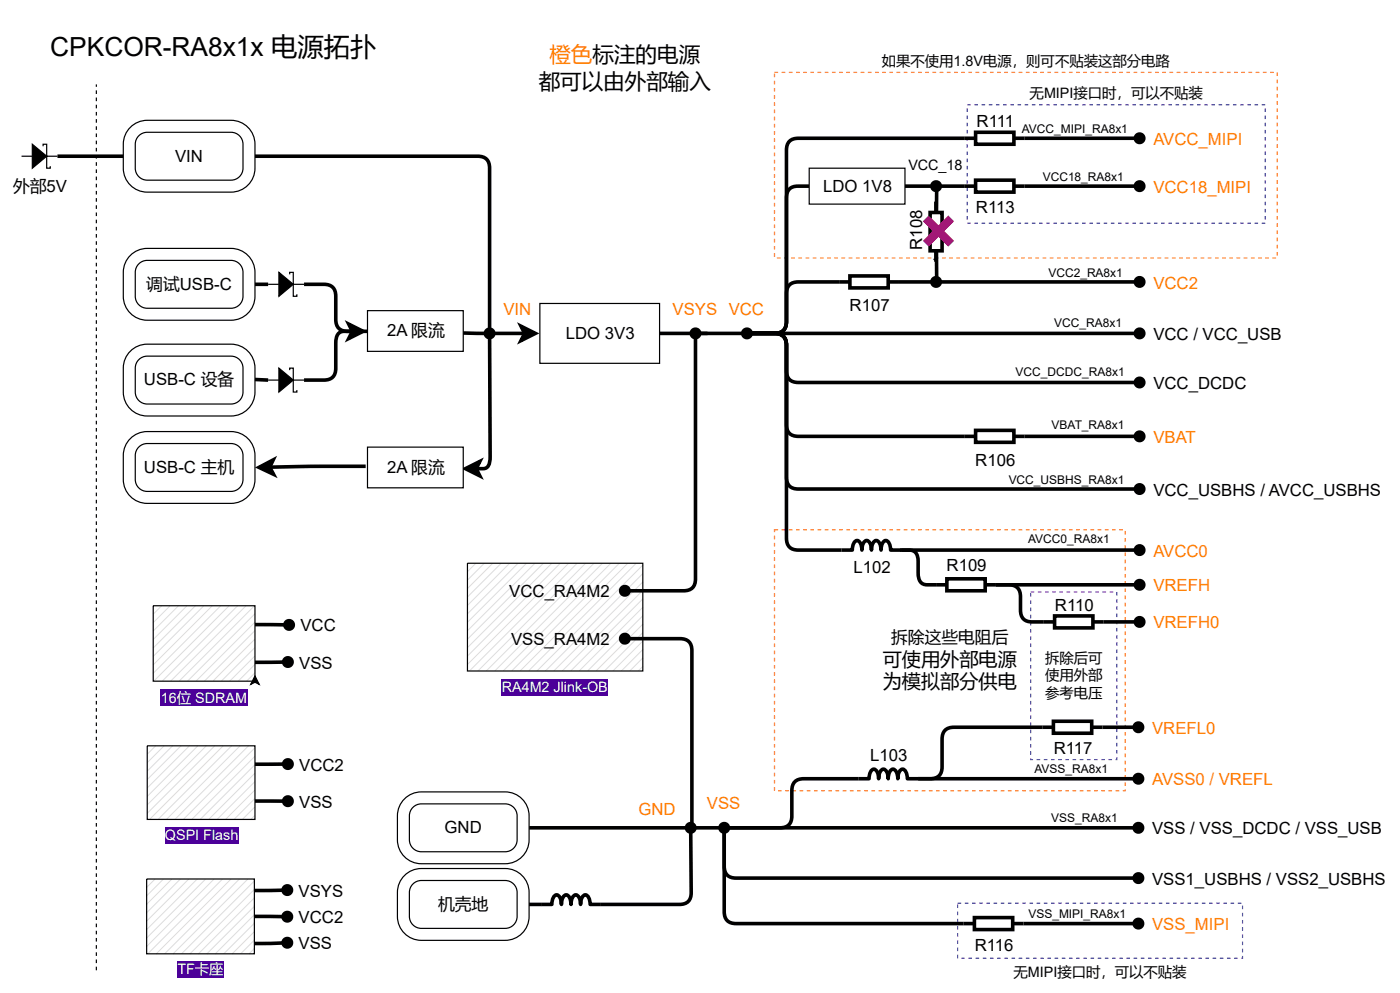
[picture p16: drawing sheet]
<svg xmlns="http://www.w3.org/2000/svg" width="297mm" height="211mm" viewBox="0 0 297 211" stroke-linecap="round" stroke-linejoin="round" font-family="sans-serif">
<defs><g id="words">
<text font-size="5.6" x="10.7" y="11.9">CPKCOR-RA8x1x 电源拓扑</text>
<text font-size="4.6" fill="#ff8000" x="116.6" y="13.2">橙色标注的电源</text>
<text font-size="4.6" x="114.3" y="18.8">都可以由外部输入</text>
<g font-size="4.1">
<text x="187.3" y="141.2">可使用外部电源</text>
<text x="187.3" y="146">为模拟部分供电</text>
</g>
<g font-size="3.6">
<text x="207.2" y="26.9">R111</text>
<text x="37.2" y="34.3">VIN</text>
<text x="2.8" y="40.6">外部5V</text>
<text x="174.6" y="40.6">LDO 1V8</text>
<text x="207" y="45.2">R113</text>
<text x="195.7" y="53" transform="rotate(-90 195.7 53)">R108</text>
<text x="31" y="61.5">调试USB-C</text>
<text x="82.1" y="71.4">2A 限流</text>
<text x="120" y="71.9">LDO 3V3</text>
<text x="180.2" y="66">R107</text>
<text x="244.7" y="72.1">VCC / VCC_USB</text>
<text x="30.5" y="81.8">USB-C 设备</text>
<text x="244.7" y="82.5">VCC_DCDC</text>
<text x="30.5" y="100.3">USB-C 主机</text>
<text x="82.1" y="100.3">2A 限流</text>
<text x="206.9" y="98.8">R106</text>
<text x="244.7" y="105.1">VCC_USBHS / AVCC_USBHS</text>
<text x="181" y="121.6">L102</text>
<text x="200.8" y="121.1">R109</text>
<text x="108" y="126.7">VCC_RA4M2</text>
<text x="223.8" y="129.5">R110</text>
<text x="63.7" y="134">VCC</text>
<text x="108.4" y="136.9">VSS_RA4M2</text>
<text x="189.1" y="136.4">拆除这些电阻后</text>
<text x="63.5" y="141.8">VSS</text>
<text x="184.6" y="161.5">L103</text>
<text x="223.6" y="160">R117</text>
<text x="63.5" y="163.5">VCC2</text>
<text x="63.5" y="171.4">VSS</text>
<text x="94.3" y="176.8">GND</text>
<text x="244.4" y="177">VSS / VSS_DCDC / VSS_USB</text>
<text x="63.4" y="190.2">VSYS</text>
<text x="244.4" y="187.7">VSS1_USBHS / VSS2_USBHS</text>
<text x="63.4" y="195.9">VCC2</text>
<text x="92.9" y="193">机壳地</text>
<text x="63.4" y="201.4">VSS</text>
<text x="206.8" y="201.6">R116</text>
</g>
<g font-size="3.6" fill="#ff8000">
<text x="244.7" y="30.7">AVCC_MIPI</text>
<text x="244.7" y="40.9">VCC18_MIPI</text>
<text x="244.7" y="61.2">VCC2</text>
<text x="106.8" y="66.8">VIN</text>
<text x="142.7" y="66.8">VSYS VCC</text>
<text x="244.7" y="94">VBAT</text>
<text x="244.7" y="118.1">AVCC0</text>
<text x="244.7" y="125.5">VREFH</text>
<text x="244.7" y="133.3">VREFH0</text>
<text x="244.4" y="155.7">VREFL0</text>
<text x="244.4" y="166.6">AVSS0 / VREFL</text>
<text x="135.5" y="172.9">GND</text>
<text x="150" y="171.7">VSS</text>
<text x="244.4" y="197.3">VSS_MIPI</text>
</g>
<g font-size="3">
<text x="187.1" y="14">如果不使用1.8V电源，则可不贴装这部分电路</text>
<text x="218.4" y="20.8">无MIPI接口时，可以不贴装</text>
<text x="192.7" y="36.1">VCC_18</text>
<text x="198" y="55.9">-</text>
<text x="221.7" y="140.7">拆除后可</text>
<text x="221.7" y="144.2">使用外部</text>
<text x="221.7" y="148.1">参考电压</text>
<text x="215" y="207.2">无MIPI接口时，可以不贴装</text>
</g>
<g font-size="3" fill="#fff">
<text x="34.2" y="149.1">16位 SDRAM</text>
<text x="106.4" y="146.8">RA4M2 Jlink-OB</text>
<text x="35" y="178.3">QSPI Flash</text>
<text x="37.6" y="206.7">TF卡座</text>
</g>
<g font-size="2.5">
<text x="216.8" y="28.2">A</text>
<text x="218.3" y="28.2">VCC_MIPI_RA8x1</text>
<text x="221.2" y="38.3">VCC18_RA8x1</text>
<text x="222.4" y="58.7">VCC2_RA8x1</text>
<text x="223.6" y="69.3">VCC_RA8x1</text>
<text x="215.5" y="79.7">VCC_DCDC_RA8x1</text>
<text x="223.1" y="90.9">VBAT_RA8x1</text>
<text x="214" y="102.6">VCC_USBHS_RA8x1</text>
<text x="218.1" y="115.3">AVCC0_RA8x1</text>
<text x="219.5" y="164.1">AVSS_RA8x1</text>
<text x="223" y="174.5">VSS_RA8x1</text>
<text x="218.2" y="194.8">VSS_MIPI_RA8x1</text>
</g>
</g></defs>
<path d="M165.8 15.2h.8v.3h-.8zM167.4 15.2h.7v.3h-.7zM168.9 15.2h.7v.3h-.7zM170.4 15.2h.8v.3h-.8zM171.9 15.2h.8v.3h-.8zM173.5 15.2h.7v.3h-.7zM175 15.2h.7v.3h-.7zM176.5 15.2h.8v.3h-.8zM178 15.2h.8v.3h-.8zM179.5 15.2h.8v.3h-.8zM181.1 15.2h.7v.3h-.7zM182.6 15.2h.8v.3h-.8zM184.1 15.2h.8v.3h-.8zM185.6 15.2h.8v.3h-.8zM187.2 15.2h.7v.3h-.7zM188.7 15.2h.8v.3h-.8zM190.2 15.2h.8v.3h-.8zM191.7 15.2h.8v.3h-.8zM193.3 15.2h.7v.3h-.7zM194.8 15.2h.7v.3h-.7zM196.3 15.2h.8v.3h-.8zM197.8 15.2h.8v.3h-.8zM199.4 15.2h.7v.3h-.7zM200.9 15.2h.7v.3h-.7zM202.4 15.2h.8v.3h-.8zM203.9 15.2h.8v.3h-.8zM205.4 15.2h.8v.3h-.8zM207 15.2h.7v.3h-.7zM208.5 15.2h.8v.3h-.8zM210 15.2h.8v.3h-.8zM211.5 15.2h.8v.3h-.8zM213.1 15.2h.7v.3h-.7zM214.6 15.2h.8v.3h-.8zM216.1 15.2h.8v.3h-.8zM217.6 15.2h.8v.3h-.8zM219.2 15.2h.7v.3h-.7zM220.7 15.2h.7v.3h-.7zM222.2 15.2h.8v.3h-.8zM223.7 15.2h.8v.3h-.8zM225.3 15.2h.7v.3h-.7zM226.8 15.2h.7v.3h-.7zM228.3 15.2h.8v.3h-.8zM229.8 15.2h.8v.3h-.8zM231.4 15.2h.7v.3h-.7zM232.9 15.2h.7v.3h-.7zM234.4 15.2h.8v.3h-.8zM235.9 15.2h.8v.3h-.8zM237.4 15.2h.8v.3h-.8zM239 15.2h.7v.3h-.7zM240.5 15.2h.8v.3h-.8zM242 15.2h.8v.3h-.8zM243.5 15.2h.8v.3h-.8zM245.1 15.2h.7v.3h-.7zM246.6 15.2h.8v.3h-.8zM248.1 15.2h.8v.3h-.8zM249.6 15.2h.8v.3h-.8zM251.2 15.2h.7v.3h-.7zM252.7 15.2h.7v.3h-.7zM254.2 15.2h.8v.3h-.8zM255.7 15.2h.8v.3h-.8zM257.3 15.2h.7v.3h-.7zM258.8 15.2h.7v.3h-.7zM260.3 15.2h.8v.3h-.8zM261.8 15.2h.8v.3h-.8zM263.4 15.2h.7v.3h-.7zM264.9 15.2h.7v.3h-.7zM266.4 15.2h.8v.3h-.8zM267.9 15.2h.8v.3h-.8zM269.4 15.2h.8v.3h-.8zM270.8 15.4h.3v.7h-.3zM270.8 16.9h.3v.7h-.3zM270.8 18.4h.3v.8h-.3zM270.8 19.9h.3v.8h-.3zM270.8 21.5h.3v.7h-.3zM270.8 23h.3v.7h-.3zM270.8 24.5h.3v.8h-.3zM270.8 26h.3v.8h-.3zM270.8 27.6h.3v.7h-.3zM270.8 29.1h.3v.7h-.3zM270.8 30.6h.3v.8h-.3zM270.8 32.1h.3v.8h-.3zM270.8 33.6h.3v.8h-.3zM270.8 35.2h.3v.7h-.3zM270.8 36.7h.3v.8h-.3zM270.8 38.2h.3v.8h-.3zM270.8 39.7h.3v.8h-.3zM270.8 41.3h.3v.7h-.3zM270.8 42.8h.3v.8h-.3zM270.8 44.3h.3v.8h-.3zM270.8 45.8h.3v.8h-.3zM270.8 47.4h.3v.7h-.3zM270.8 48.9h.3v.7h-.3zM270.8 50.4h.3v.8h-.3zM270.8 51.9h.3v.8h-.3zM270.8 53.5h.3v.7h-.3zM270 54.6h.7v.3h-.7zM268.4 54.6h.8v.3h-.8zM266.9 54.6h.8v.3h-.8zM265.4 54.6h.7v.3h-.7zM263.9 54.6h.7v.3h-.7zM262.3 54.6h.8v.3h-.8zM260.8 54.6h.8v.3h-.8zM259.3 54.6h.7v.3h-.7zM257.8 54.6h.7v.3h-.7zM256.2 54.6h.8v.3h-.8zM254.7 54.6h.8v.3h-.8zM253.2 54.6h.8v.3h-.8zM251.7 54.6h.7v.3h-.7zM250.1 54.6h.8v.3h-.8zM248.6 54.6h.8v.3h-.8zM247.1 54.6h.8v.3h-.8zM245.6 54.6h.7v.3h-.7zM244.1 54.6h.7v.3h-.7zM242.5 54.6h.8v.3h-.8zM241 54.6h.8v.3h-.8zM239.5 54.6h.7v.3h-.7zM238 54.6h.7v.3h-.7zM236.4 54.6h.8v.3h-.8zM234.9 54.6h.8v.3h-.8zM233.4 54.6h.7v.3h-.7zM231.9 54.6h.7v.3h-.7zM230.3 54.6h.8v.3h-.8zM228.8 54.6h.8v.3h-.8zM227.3 54.6h.8v.3h-.8zM225.8 54.6h.7v.3h-.7zM224.2 54.6h.8v.3h-.8zM222.7 54.6h.8v.3h-.8zM221.2 54.6h.8v.3h-.8zM219.7 54.6h.7v.3h-.7zM218.1 54.6h.8v.3h-.8zM216.6 54.6h.8v.3h-.8zM215.1 54.6h.8v.3h-.8zM213.6 54.6h.7v.3h-.7zM212.1 54.6h.7v.3h-.7zM210.5 54.6h.8v.3h-.8zM209 54.6h.8v.3h-.8zM207.5 54.6h.7v.3h-.7zM206 54.6h.7v.3h-.7zM204.4 54.6h.8v.3h-.8zM202.9 54.6h.8v.3h-.8zM201.4 54.6h.7v.3h-.7zM199.9 54.6h.7v.3h-.7zM198.3 54.6h.8v.3h-.8zM196.8 54.6h.8v.3h-.8zM195.3 54.6h.8v.3h-.8zM193.8 54.6h.7v.3h-.7zM192.2 54.6h.8v.3h-.8zM190.7 54.6h.8v.3h-.8zM189.2 54.6h.8v.3h-.8zM187.7 54.6h.7v.3h-.7zM186.1 54.6h.8v.3h-.8zM184.6 54.6h.8v.3h-.8zM183.1 54.6h.8v.3h-.8zM181.6 54.6h.7v.3h-.7zM180.1 54.6h.7v.3h-.7zM178.5 54.6h.8v.3h-.8zM177 54.6h.8v.3h-.8zM175.5 54.6h.7v.3h-.7zM174 54.6h.7v.3h-.7zM172.4 54.6h.8v.3h-.8zM170.9 54.6h.8v.3h-.8zM169.4 54.6h.7v.3h-.7zM167.9 54.6h.7v.3h-.7zM166.3 54.6h.8v.3h-.8zM164.8 54.6h.8v.3h-.8zM164.2 53.7h.2v.8h-.2zM164.2 52.2h.2v.7h-.2zM164.2 50.7h.2v.7h-.2zM164.2 49.1h.2v.8h-.2zM164.2 47.6h.2v.8h-.2zM164.2 46.1h.2v.8h-.2zM164.2 44.6h.2v.7h-.2zM164.2 43h.2v.8h-.2zM164.2 41.5h.2v.8h-.2zM164.2 40h.2v.8h-.2zM164.2 38.5h.2v.7h-.2zM164.2 37h.2v.7h-.2zM164.2 35.4h.2v.8h-.2zM164.2 33.9h.2v.8h-.2zM164.2 32.4h.2v.7h-.2zM164.2 30.9h.2v.7h-.2zM164.2 29.3h.2v.8h-.2zM164.2 27.8h.2v.8h-.2zM164.2 26.3h.2v.7h-.2zM164.2 24.8h.2v.7h-.2zM164.2 23.2h.2v.8h-.2zM164.2 21.7h.2v.8h-.2zM164.2 20.2h.2v.8h-.2zM164.2 18.7h.2v.7h-.2zM164.2 17.1h.2v.8h-.2zM164.2 15.6h.2v.8h-.2zM164.3 15.2h.8v.3h-.8z" fill="#f33"/>
<path d="M187.2 11.2h60.9v3.5h-60.9z" fill="#fff"/>
<path d="M204.7 191.5h.7v.2h-.7zM206.2 191.5h.8v.2h-.8zM207.7 191.5h.8v.2h-.8zM209.3 191.5h.7v.2h-.7zM210.8 191.5h.7v.2h-.7zM212.3 191.5h.8v.2h-.8zM213.8 191.5h.8v.2h-.8zM215.4 191.5h.7v.2h-.7zM216.9 191.5h.7v.2h-.7zM218.4 191.5h.8v.2h-.8zM219.9 191.5h.8v.2h-.8zM221.4 191.5h.8v.2h-.8zM223 191.5h.7v.2h-.7zM224.5 191.5h.8v.2h-.8zM226 191.5h.8v.2h-.8zM227.5 191.5h.8v.2h-.8zM229.1 191.5h.7v.2h-.7zM230.6 191.5h.8v.2h-.8zM232.1 191.5h.8v.2h-.8zM233.6 191.5h.8v.2h-.8zM235.2 191.5h.7v.2h-.7zM236.7 191.5h.7v.2h-.7zM238.2 191.5h.8v.2h-.8zM239.7 191.5h.8v.2h-.8zM241.3 191.5h.7v.2h-.7zM242.8 191.5h.7v.2h-.7zM244.3 191.5h.8v.2h-.8zM245.8 191.5h.8v.2h-.8zM247.4 191.5h.7v.2h-.7zM248.9 191.5h.7v.2h-.7zM250.4 191.5h.8v.2h-.8zM251.9 191.5h.8v.2h-.8zM253.4 191.5h.8v.2h-.8zM255 191.5h.7v.2h-.7zM256.5 191.5h.8v.2h-.8zM258 191.5h.8v.2h-.8zM259.5 191.5h.8v.2h-.8zM261.1 191.5h.7v.2h-.7zM262.6 191.5h.8v.2h-.8zM263.5 192.1h.2v.8h-.2zM263.5 193.6h.2v.8h-.2zM263.5 195.2h.2v.7h-.2zM263.5 196.7h.2v.7h-.2zM263.5 198.2h.2v.8h-.2zM263.5 199.7h.2v.8h-.2zM263.5 201.3h.2v.7h-.2zM263.5 202.8h.2v.6h-.3v-.2h.2v.1h-.1zM261.8 203.2h.8v.2h-.8zM260.3 203.2h.8v.2h-.8zM258.8 203.2h.7v.2h-.7zM257.3 203.2h.7v.2h-.7zM255.7 203.2h.8v.2h-.8zM254.2 203.2h.8v.2h-.8zM252.7 203.2h.7v.2h-.7zM251.2 203.2h.7v.2h-.7zM249.6 203.2h.8v.2h-.8zM248.1 203.2h.8v.2h-.8zM246.6 203.2h.8v.2h-.8zM245.1 203.2h.7v.2h-.7zM243.5 203.2h.8v.2h-.8zM242 203.2h.8v.2h-.8zM240.5 203.2h.8v.2h-.8zM239 203.2h.7v.2h-.7zM237.4 203.2h.8v.2h-.8zM235.9 203.2h.8v.2h-.8zM234.4 203.2h.8v.2h-.8zM232.9 203.2h.7v.2h-.7zM231.4 203.2h.7v.2h-.7zM229.8 203.2h.8v.2h-.8zM228.3 203.2h.8v.2h-.8zM226.8 203.2h.7v.2h-.7zM225.3 203.2h.7v.2h-.7zM223.7 203.2h.8v.2h-.8zM222.2 203.2h.8v.2h-.8zM220.7 203.2h.7v.2h-.7zM219.2 203.2h.7v.2h-.7zM217.6 203.2h.8v.2h-.8zM216.1 203.2h.8v.2h-.8zM214.6 203.2h.8v.2h-.8zM213.1 203.2h.7v.2h-.7zM211.5 203.2h.8v.2h-.8zM210 203.2h.8v.2h-.8zM208.5 203.2h.8v.2h-.8zM207 203.2h.7v.2h-.7zM205.4 203.2h.8v.2h-.8zM203.9 203.2h.8v.2h-.8zM203 202.5h.3v.8h-.3zM203 201h.3v.8h-.3zM203 199.5h.3v.7h-.3zM203 198h.3v.7h-.3zM203 196.4h.3v.8h-.3zM203 194.9h.3v.8h-.3zM203 193.4h.3v.7h-.3zM203 191.9h.3v.7h-.3zM203.2 191.5h.7v.2h-.7z" fill="#33f"/>
<g fill="#fff">
<path d="M215.1 204.4h36.6v3.6h-36.6z"/>
<path d="M99.2 119.5h37.2v22.8h-37.2z"/>
</g>
<g fill="none" stroke="#ddd" stroke-width=".21">
<path d="M101 119.5l-1.8 1.8M102.8 119.5l-3.6 3.6M104.5 119.5l-5.3 5.4M106.3 119.5l-7.1 7.1M108.1 119.5l-8.9 8.9M109.9 119.5l-10.7 10.7M111.7 119.5l-12.5 12.5M113.5 119.5l-14.3 14.3M115.3 119.5l-16.1 16.1M117.1 119.5l-17.9 17.9M118.9 119.5l-19.7 19.7M120.7 119.5l-21.5 21.5"/>
<path d="M122.4 119.5l-22.8 22.8M124.2 119.5l-22.8 22.8M126 119.5l-22.8 22.8M127.8 119.5l-22.8 22.8M129.6 119.5l-22.9 22.8M131.4 119.5l-22.9 22.8M133.2 119.5l-22.9 22.8M135 119.5l-22.9 22.8M136.4 119.9l-22.5 22.4M136.4 121.7l-20.7 20.6M136.4 123.5l-18.9 18.8M136.4 125.3l-17.1 17"/>
<path d="M136.4 127l-15.3 15.3M136.4 128.8l-13.5 13.5M136.4 130.6l-11.7 11.7M136.4 132.4l-10 9.9M136.4 134.2l-8.2 8.1M136.4 136l-6.4 6.3M136.4 137.8l-4.6 4.5M136.4 139.6l-2.8 2.7M136.4 141.4l-1 .9"/>
</g>
<path d="M99.2 119.5h37.2v22.8h-37.2z" fill="none" stroke="#000" stroke-width=".25"/>
<path d="M106.4 144h22.6v3.5h-22.6z" fill="#4c0099"/>
<path d="M165.8 112.2h.8v.3h-.8zM167.4 112.2h.7v.3h-.7zM168.9 112.2h.7v.3h-.7zM170.4 112.2h.8v.3h-.8zM171.9 112.2h.8v.3h-.8zM173.5 112.2h.7v.3h-.7zM175 112.2h.7v.3h-.7zM176.5 112.2h.8v.3h-.8zM178 112.2h.8v.3h-.8zM179.5 112.2h.8v.3h-.8zM181.1 112.2h.7v.3h-.7zM182.6 112.2h.8v.3h-.8zM184.1 112.2h.8v.3h-.8zM185.6 112.2h.8v.3h-.8zM187.2 112.2h.7v.3h-.7zM188.7 112.2h.8v.3h-.8zM190.2 112.2h.8v.3h-.8zM191.7 112.2h.8v.3h-.8zM193.3 112.2h.7v.3h-.7zM194.8 112.2h.7v.3h-.7zM196.3 112.2h.8v.3h-.8zM197.8 112.2h.8v.3h-.8zM199.4 112.2h.7v.3h-.7zM200.9 112.2h.7v.3h-.7zM202.4 112.2h.8v.3h-.8zM203.9 112.2h.8v.3h-.8zM205.4 112.2h.8v.3h-.8zM207 112.2h.7v.3h-.7zM208.5 112.2h.8v.3h-.8zM210 112.2h.8v.3h-.8zM211.5 112.2h.8v.3h-.8zM213.1 112.2h.7v.3h-.7zM214.6 112.2h.8v.3h-.8zM216.1 112.2h.8v.3h-.8zM217.6 112.2h.8v.3h-.8zM219.2 112.2h.7v.3h-.7zM220.7 112.2h.7v.3h-.7zM222.2 112.2h.8v.3h-.8zM223.7 112.2h.8v.3h-.8zM225.3 112.2h.7v.3h-.7zM226.8 112.2h.7v.3h-.7zM228.3 112.2h.8v.3h-.8zM229.8 112.2h.8v.3h-.8zM231.4 112.2h.7v.3h-.7zM232.9 112.2h.7v.3h-.7zM234.4 112.2h.8v.3h-.8zM235.9 112.2h.8v.3h-.8zM237.4 112.2h.8v.3h-.8zM238.6 112.6h.2v.8h-.2zM238.6 114.2h.2v.7h-.2zM238.6 115.7h.2v.7h-.2zM238.6 117.2h.2v.8h-.2zM238.6 118.7h.2v.8h-.2zM238.6 120.2h.2v.8h-.2zM238.6 121.8h.2v.7h-.2zM238.6 123.3h.2v.8h-.2zM238.6 124.8h.2v.8h-.2zM238.6 126.3h.2v.8h-.2zM238.6 127.9h.2v.7h-.2zM238.6 129.4h.2v.8h-.2zM238.6 130.9h.2v.8h-.2zM238.6 132.4h.2v.8h-.2zM238.6 134h.2v.7h-.2zM238.6 135.5h.2v.7h-.2zM238.6 137h.2v.8h-.2zM238.6 138.5h.2v.8h-.2zM238.6 140.1h.2v.7h-.2zM238.6 141.6h.2v.7h-.2zM238.6 143.1h.2v.8h-.2zM238.6 144.6h.2v.8h-.2zM238.6 146.2h.2v.7h-.2zM238.6 147.7h.2v.7h-.2zM238.6 149.2h.2v.8h-.2zM238.6 150.7h.2v.8h-.2zM238.6 152.2h.2v.8h-.2zM238.6 153.8h.2v.7h-.2zM238.6 155.3h.2v.8h-.2zM238.6 156.8h.2v.8h-.2zM238.6 158.3h.2v.8h-.2zM238.6 159.9h.2v.7h-.2zM238.6 161.4h.2v.8h-.2zM238.6 162.9h.2v.8h-.2zM238.6 164.4h.2v.8h-.2zM238.6 166h.2v.7h-.2zM238.2 167.6h.5v.1h-.1v-.2h.2v.4h-.6zM236.7 167.6h.7v.3h-.7zM235.2 167.6h.7v.3h-.7zM233.6 167.6h.8v.3h-.8zM232.1 167.6h.8v.3h-.8zM230.6 167.6h.8v.3h-.8zM229.1 167.6h.7v.3h-.7zM227.5 167.6h.8v.3h-.8zM226 167.6h.8v.3h-.8zM224.5 167.6h.8v.3h-.8zM223 167.6h.7v.3h-.7zM221.4 167.6h.8v.3h-.8zM219.9 167.6h.8v.3h-.8zM218.4 167.6h.8v.3h-.8zM216.9 167.6h.7v.3h-.7zM215.4 167.6h.7v.3h-.7zM213.8 167.6h.8v.3h-.8zM212.3 167.6h.8v.3h-.8zM210.8 167.6h.7v.3h-.7zM209.3 167.6h.7v.3h-.7zM207.7 167.6h.8v.3h-.8zM206.2 167.6h.8v.3h-.8zM204.7 167.6h.7v.3h-.7zM203.2 167.6h.7v.3h-.7zM201.6 167.6h.8v.3h-.8zM200.1 167.6h.8v.3h-.8zM198.6 167.6h.8v.3h-.8zM197.1 167.6h.7v.3h-.7zM195.5 167.6h.8v.3h-.8zM194 167.6h.8v.3h-.8zM192.5 167.6h.8v.3h-.8zM191 167.6h.7v.3h-.7zM189.5 167.6h.7v.3h-.7zM187.9 167.6h.8v.3h-.8zM186.4 167.6h.8v.3h-.8zM184.9 167.6h.7v.3h-.7zM183.4 167.6h.7v.3h-.7zM181.8 167.6h.8v.3h-.8zM180.3 167.6h.8v.3h-.8zM178.8 167.6h.7v.3h-.7zM177.3 167.6h.7v.3h-.7zM175.7 167.6h.8v.3h-.8zM174.2 167.6h.8v.3h-.8zM172.7 167.6h.8v.3h-.8zM171.2 167.6h.7v.3h-.7zM169.6 167.6h.8v.3h-.8zM168.1 167.6h.8v.3h-.8zM166.6 167.6h.8v.3h-.8zM165.1 167.6h.7v.3h-.7zM164.2 167h.2v.7h-.2zM164.2 165.5h.2v.7h-.2zM164.2 163.9h.2v.8h-.2zM164.2 162.4h.2v.8h-.2zM164.2 160.9h.2v.7h-.2zM164.2 159.4h.2v.7h-.2zM164.2 157.8h.2v.8h-.2zM164.2 156.3h.2v.8h-.2zM164.2 154.8h.2v.7h-.2zM164.2 153.3h.2v.7h-.2zM164.2 151.7h.2v.8h-.2zM164.2 150.2h.2v.8h-.2zM164.2 148.7h.2v.8h-.2zM164.2 147.2h.2v.7h-.2zM164.2 145.6h.2v.8h-.2zM164.2 144.1h.2v.8h-.2zM164.2 142.6h.2v.8h-.2zM164.2 141.1h.2v.7h-.2zM164.2 139.5h.2v.8h-.2zM164.2 138h.2v.8h-.2zM164.2 136.5h.2v.8h-.2zM164.2 135h.2v.7h-.2zM164.2 133.5h.2v.7h-.2zM164.2 131.9h.2v.8h-.2zM164.2 130.4h.2v.8h-.2zM164.2 128.9h.2v.7h-.2zM164.2 127.4h.2v.7h-.2zM164.2 125.8h.2v.8h-.2zM164.2 124.3h.2v.8h-.2zM164.2 122.8h.2v.7h-.2zM164.2 121.3h.2v.7h-.2zM164.2 119.7h.2v.8h-.2zM164.2 118.2h.2v.8h-.2zM164.2 116.7h.2v.8h-.2zM164.2 115.2h.2v.7h-.2zM164.2 113.6h.2v.8h-.2zM164.2 112.2h.9v.3h-.8v-.1h.1v.5h-.2z" fill="#f33"/>
<path d="M187.4 133.1h28.5v13.9h-28.5z" fill="#fff"/>
<path d="M206.7 22.1h.8v.2h-.8zM208.2 22.1h.8v.2h-.8zM209.8 22.1h.7v.2h-.7zM211.3 22.1h.8v.2h-.8zM212.8 22.1h.8v.2h-.8zM214.3 22.1h.8v.2h-.8zM215.9 22.1h.7v.2h-.7zM217.4 22.1h.7v.2h-.7zM218.9 22.1h.8v.2h-.8zM220.4 22.1h.8v.2h-.8zM222 22.1h.7v.2h-.7zM223.5 22.1h.7v.2h-.7zM225 22.1h.8v.2h-.8zM226.5 22.1h.8v.2h-.8zM228.1 22.1h.7v.2h-.7zM229.6 22.1h.7v.2h-.7zM231.1 22.1h.8v.2h-.8zM232.6 22.1h.8v.2h-.8zM234.1 22.1h.8v.2h-.8zM235.7 22.1h.7v.2h-.7zM237.2 22.1h.8v.2h-.8zM238.7 22.1h.8v.2h-.8zM240.2 22.1h.8v.2h-.8zM241.8 22.1h.7v.2h-.7zM243.3 22.1h.8v.2h-.8zM244.8 22.1h.8v.2h-.8zM246.3 22.1h.8v.2h-.8zM247.9 22.1h.7v.2h-.7zM249.4 22.1h.7v.2h-.7zM250.9 22.1h.8v.2h-.8zM252.4 22.1h.8v.2h-.8zM254 22.1h.7v.2h-.7zM255.5 22.1h.7v.2h-.7zM257 22.1h.8v.2h-.8zM258.5 22.1h.8v.2h-.8zM260 22.1h.8v.2h-.8zM261.6 22.1h.7v.2h-.7zM263.1 22.1h.8v.2h-.8zM264.6 22.1h.8v.2h-.8zM266.1 22.1h.8v.2h-.8zM267.7 22.1h.7v.2h-.7zM268.3 23h.3v.7h-.3zM268.3 24.5h.3v.8h-.3zM268.3 26h.3v.8h-.3zM268.3 27.6h.3v.7h-.3zM268.3 29.1h.3v.7h-.3zM268.3 30.6h.3v.8h-.3zM268.3 32.1h.3v.8h-.3zM268.3 33.6h.3v.8h-.3zM268.3 35.2h.3v.7h-.3zM268.3 36.7h.3v.8h-.3zM268.3 38.2h.3v.8h-.3zM268.3 39.7h.3v.8h-.3zM268.3 41.3h.3v.7h-.3zM268.3 42.8h.3v.8h-.3zM268.3 44.3h.3v.8h-.3zM268.3 45.8h.3v.8h-.3zM267.7 47.2h.7v.3h-.7zM266.1 47.2h.8v.3h-.8zM264.6 47.2h.8v.3h-.8zM263.1 47.2h.8v.3h-.8zM261.6 47.2h.7v.3h-.7zM260 47.2h.8v.3h-.8zM258.5 47.2h.8v.3h-.8zM257 47.2h.8v.3h-.8zM255.5 47.2h.7v.3h-.7zM254 47.2h.7v.3h-.7zM252.4 47.2h.8v.3h-.8zM250.9 47.2h.8v.3h-.8zM249.4 47.2h.7v.3h-.7zM247.9 47.2h.7v.3h-.7zM246.3 47.2h.8v.3h-.8zM244.8 47.2h.8v.3h-.8zM243.3 47.2h.8v.3h-.8zM241.8 47.2h.7v.3h-.7zM240.2 47.2h.8v.3h-.8zM238.7 47.2h.8v.3h-.8zM237.2 47.2h.8v.3h-.8zM235.7 47.2h.7v.3h-.7zM234.1 47.2h.8v.3h-.8zM232.6 47.2h.8v.3h-.8zM231.1 47.2h.8v.3h-.8zM229.6 47.2h.7v.3h-.7zM228.1 47.2h.7v.3h-.7zM226.5 47.2h.8v.3h-.8zM225 47.2h.8v.3h-.8zM223.5 47.2h.7v.3h-.7zM222 47.2h.7v.3h-.7zM220.4 47.2h.8v.3h-.8zM218.9 47.2h.8v.3h-.8zM217.4 47.2h.7v.3h-.7zM215.9 47.2h.7v.3h-.7zM214.3 47.2h.8v.3h-.8zM212.8 47.2h.8v.3h-.8zM211.3 47.2h.8v.3h-.8zM209.8 47.2h.7v.3h-.7zM208.2 47.2h.8v.3h-.8zM206.7 47.2h.8v.3h-.8zM205.2 47.2h.8v.3h-.8zM205.1 45.8h.2v.8h-.2zM205.1 44.3h.2v.8h-.2zM205.1 42.8h.2v.8h-.2zM205.1 41.3h.2v.7h-.2zM205.1 39.7h.2v.8h-.2zM205.1 38.2h.2v.8h-.2zM205.1 36.7h.2v.8h-.2zM205.1 35.2h.2v.7h-.2zM205.1 33.6h.2v.8h-.2zM205.1 32.1h.2v.8h-.2zM205.1 30.6h.2v.8h-.2zM205.1 29.1h.2v.7h-.2zM205.1 27.6h.2v.7h-.2zM205.1 26h.2v.8h-.2zM205.1 24.5h.2v.8h-.2zM205.1 23h.2v.7h-.2zM205.2 22.1h.8v.2h-.8z" fill="#33f"/>
<path d="M218.4 18h36.8v3.6h-36.8z" fill="#fff"/>
<path d="M220.2 125.5h.7v.2h-.7zM221.7 125.5h.8v.2h-.8zM223.2 125.5h.8v.2h-.8zM224.7 125.5h.8v.2h-.8zM226.3 125.5h.7v.2h-.7zM227.8 125.5h.8v.2h-.8zM229.3 125.5h.8v.2h-.8zM230.8 125.5h.8v.2h-.8zM232.4 125.5h.7v.2h-.7zM233.9 125.5h.8v.2h-.8zM235.4 125.5h.8v.2h-.8zM236.8 125.6h.3v.7h-.3zM236.8 127.1h.3v.8h-.3zM236.8 128.6h.3v.8h-.3zM236.8 130.2h.3v.7h-.3zM236.8 131.7h.3v.7h-.3zM236.8 133.2h.3v.8h-.3zM236.8 134.7h.3v.8h-.3zM236.8 136.2h.3v.8h-.3zM236.8 137.8h.3v.7h-.3zM236.8 139.3h.3v.8h-.3zM236.8 140.8h.3v.8h-.3zM236.8 142.3h.3v.8h-.3zM236.8 143.9h.3v.7h-.3zM236.8 145.4h.3v.8h-.3zM236.8 146.9h.3v.8h-.3zM236.8 148.4h.3v.8h-.3zM236.8 150h.3v.7h-.3zM236.8 151.5h.3v.7h-.3zM236.8 153h.3v.8h-.3zM236.8 154.5h.3v.8h-.3zM236.8 156.1h.3v.7h-.3zM236.8 157.6h.3v.7h-.3zM236.8 159.1h.3v.8h-.3zM236.8 160.6h.3v.7h-.4v-.3h.2v.1h-.1zM235.2 161h.7v.3h-.7zM233.6 161h.8v.3h-.8zM232.1 161h.8v.3h-.8zM230.6 161h.8v.3h-.8zM229.1 161h.7v.3h-.7zM227.5 161h.8v.3h-.8zM226 161h.8v.3h-.8zM224.5 161h.8v.3h-.8zM223 161h.7v.3h-.7zM221.4 161h.8v.3h-.8zM219.9 161h.8v.3h-.8zM218.5 160.9h.3v.2h-.1v-.1h.5v.3h-.7zM218.5 159.4h.3v.7h-.3zM218.5 157.8h.3v.8h-.3zM218.5 156.3h.3v.8h-.3zM218.5 154.8h.3v.7h-.3zM218.5 153.3h.3v.7h-.3zM218.5 151.7h.3v.8h-.3zM218.5 150.2h.3v.8h-.3zM218.5 148.7h.3v.8h-.3zM218.5 147.2h.3v.7h-.3zM218.5 145.6h.3v.8h-.3zM218.5 144.1h.3v.8h-.3zM218.5 142.6h.3v.8h-.3zM218.5 141.1h.3v.7h-.3zM218.5 139.5h.3v.8h-.3zM218.5 138h.3v.8h-.3zM218.5 136.5h.3v.8h-.3zM218.5 135h.3v.7h-.3zM218.5 133.5h.3v.7h-.3zM218.5 131.9h.3v.8h-.3zM218.5 130.4h.3v.8h-.3zM218.5 128.9h.3v.7h-.3zM218.5 127.4h.3v.7h-.3zM218.5 125.8h.3v.8h-.3zM218.7 125.5h.7v.2h-.7z" fill="#33f"/>
<path d="M221.7 137.9h12.2v10.9h-12.2z" fill="#fff"/>
<path d="M103.9 70.7h7.4M110.5 69.2l3.1 1.5-3.1 1.6 .8-1.6zM139.9 70.7h7.6" fill="none" stroke="#000" stroke-width=".76" stroke-linecap="butt"/>
<path d="M110.5 69.2l3.1 1.5-3.1 1.6 .8-1.6z" fill="#000"/>
<path d="M114.5 64.4h25.4v12.7h-25.4z" fill="#fff"/>
<path d="M114.5 64.4h25.4v12.7h-25.4z" fill="none" stroke="#000" stroke-width=".25"/>
<path d="M54.1 60.3h2.8" fill="none" stroke="#000" stroke-width=".76" stroke-linecap="butt"/>
<path d="M27.4 54.5a5.1 5.1 0 0 1 3.8-1.8h17.8a5.1 5.1 0 0 1 5.1 5.1v5.1a5.1 5.1 0 0 1-5.1 5h-17.8a5.1 5.1 0 0 1-5-5v-5.1a5.1 5.1 0 0 1 1.2-3.3zM29.3 56.2l-.5 1-.1 .6v5.1a2.54 2.54 0 0 0 2.5 2.5h17.8a2.54 2.54 0 0 0 2.6-2.5v-5.1a2.54 2.54 0 0 0-2.6-2.6h-17.8a2.54 2.54 0 0 0-1.9 1z" fill="#fff"/>
<path d="M27.4 54.5a5.1 5.1 0 0 1 3.8-1.8h17.8a5.1 5.1 0 0 1 5.1 5.1v5.1a5.1 5.1 0 0 1-5.1 5h-17.8a5.1 5.1 0 0 1-5-5v-5.1a5.1 5.1 0 0 1 1.2-3.3zM29.3 56.2a2.54 2.54 0 0 1 1.9-1h17.8a2.54 2.54 0 0 1 2.6 2.6v5.1a2.54 2.54 0 0 1-2.6 2.5h-17.8a2.54 2.54 0 0 1-2.5-2.5v-5.1l.1-.6z" fill="none" stroke="#000" stroke-width=".25"/>
<path d="M28 74.2a5.1 5.1 0 0 1 3.2-1.2h17.8a5.1 5.1 0 0 1 5.1 5.1v5.1a5.1 5.1 0 0 1-5.1 5h-17.8a5.1 5.1 0 0 1-5-5v-5.1a5.1 5.1 0 0 1 1.8-3.9zM29.6 76.1a2.54 2.54 0 0 0-.9 2v5.1a2.54 2.54 0 0 0 2.5 2.5h17.8a2.54 2.54 0 0 0 2.6-2.5v-5.1a2.54 2.54 0 0 0-2.6-2.5h-17.8h-.5z" fill="#fff"/>
<path d="M59.2 57.8l3 2.5-3 2.6zM61.5 58.2v-.4h.7v5.1h.8v-.5M28 74.2a5.1 5.1 0 0 1 3.2-1.2h17.8a5.1 5.1 0 0 1 5.1 5.1v5.1a5.1 5.1 0 0 1-5.1 5h-17.8a5.1 5.1 0 0 1-5-5v-5.1a5.1 5.1 0 0 1 1.8-3.9zM29.6 76.1l1.1-.5h.5h17.8a2.54 2.54 0 0 1 2.6 2.5v5.1a2.54 2.54 0 0 1-2.6 2.5h-17.8a2.54 2.54 0 0 1-2.5-2.5v-5.1a2.54 2.54 0 0 1 .9-2zM56.9 60.3h2.3M59.2 78.1l3 2.5-3 2.6zM61.5 78.5v-.4h.7v5.1h.8v-.5M62.2 60.3h2.3M56.9 80.6h2.3M62.2 80.6h2.3" fill="none" stroke="#000" stroke-width=".25"/>
<g fill="#000">
<path d="M59.2 57.8l3 2.5-3 2.6zM59.2 78.1l3 2.5-3 2.6z"/>
<circle cx="241.8" cy="59.8" r="1.27"/>
<circle cx="147.5" cy="70.7" r="1.27"/>
<circle cx="158.5" cy="70.7" r="1.27"/>
<circle cx="241.8" cy="92.6" r="1.27"/>
<circle cx="241.8" cy="131.9" r="1.27"/>
</g>
<path d="M54.1 33.1h47.2a2.25 2.25 0 0 1 2.6 2.6v35M64.5 60.3h4.2a2.25 2.25 0 0 1 2.5 2.6v4.8a2.25 2.25 0 0 0 2.6 2.6h4.2M147.5 70.7h2.6M158.5 70.7h5.8a2.25 2.25 0 0 1 2.5 2.6v16.7a2.25 2.25 0 0 0 2.6 2.6h35.3M54.1 80.5l2.8 .1M217.4 92.6h24.4" fill="none" stroke="#000" stroke-width=".76" stroke-linecap="butt"/>
<path d="M207 91.3h8.1v2.5h-8.1z" fill="#fff"/>
<path d="M198.6 59.8h43.2M204.7 92.6h2.3M207 91.3h8.1v2.5h-8.1zM215.1 92.6h2.3" fill="none" stroke="#000" stroke-width=".76" stroke-linecap="butt"/>
<path d="M180.3 58.5h8.1v2.6h-8.1z" fill="#fff"/>
<path d="M180.3 58.5h8.1v2.6h-8.1zM180.3 59.8h-10.9a2.25 2.25 0 0 0-2.6 2.5v5.9a2.25 2.25 0 0 1-2.5 2.5h-5.8M188.4 59.8h2.3M147.5 70.7h11M158.5 70.7h5.8a2.25 2.25 0 0 1 2.5 2.6v40.9a2.25 2.25 0 0 0 2.6 2.5h11.4a1.96 1.96 0 0 1 1-2 1.41 1.41 0 0 1 1 1.3v.7a1.96 1.96 0 0 1 1.1-2 1.41 1.41 0 0 1 .9 1.3l.1 .7a1.96 1.96 0 0 1 1-2 1.41 1.41 0 0 1 1 1.3v.7a1.96 1.96 0 0 1 1-2 1.41 1.41 0 0 1 1 1.3v.7h2.3M158.5 70.7h5.8a2.25 2.25 0 0 1 2.5 2.6v5.3a2.25 2.25 0 0 0 2.6 2.5h72.4M211.3 124.1h2.7a2.25 2.25 0 0 1 2.5 2.5v2.8a2.23 2.23 0 0 0 2.5 2.5h2.4M234.1 131.9h7.4" fill="none" stroke="#000" stroke-width=".76" stroke-linecap="butt"/>
<circle cx="241.8" cy="81.1" r="1.27" fill="#000"/>
<path d="M85.5 186.1a5.1 5.1 0 0 1 3.9-1.9h17.8a5.1 5.1 0 0 1 5 5.1v5.1a5.1 5.1 0 0 1-5 5.1h-17.8a5.1 5.1 0 0 1-5.1-5.1v-5.1a5.1 5.1 0 0 1 1.2-3.2zM87.4 187.7l-.5 1v.6v5.1a2.54 2.54 0 0 0 2.5 2.5h17.8a2.54 2.54 0 0 0 2.5-2.5v-5.1a2.54 2.54 0 0 0-2.5-2.5h-17.8a2.54 2.54 0 0 0-2 .9z" fill="#fff"/>
<path d="M85.5 186.1a5.1 5.1 0 0 1 3.9-1.9h17.8a5.1 5.1 0 0 1 5 5.1v5.1a5.1 5.1 0 0 1-5 5.1h-17.8a5.1 5.1 0 0 1-5.1-5.1v-5.1a5.1 5.1 0 0 1 1.2-3.2zM87.4 187.7a2.54 2.54 0 0 1 2-.9h17.8a2.54 2.54 0 0 1 2.5 2.5v5.1a2.54 2.54 0 0 1-2.5 2.5h-17.8a2.54 2.54 0 0 1-2.5-2.5v-5.1v-.6z" fill="none" stroke="#000" stroke-width=".25"/>
<path d="M233.9 154.3h7.6M146.5 175.6h7.1M112.2 191.9h2.6" fill="none" stroke="#000" stroke-width=".76" stroke-linecap="butt"/>
<g fill="#000">
<circle cx="241.5" cy="154.3" r="1.27"/>
<circle cx="146.5" cy="175.6" r="1.27"/>
<circle cx="153.6" cy="175.6" r="1.27"/>
</g>
<path d="M223.5 153h8.1v2.5h-8.1z" fill="#fff"/>
<path d="M171.7 39.5a5.5 5.5 0 0 0-4.1 .5 2.49 2.49 0 0 0-.8 2v26.2a2.25 2.25 0 0 1-2.5 2.5h-5.8h83.3M191.2 116.7h50.6M223.5 153h8.1v2.5h-8.1zM223.5 154.3h-21.1a2.25 2.25 0 0 0-2.5 2.5v5.9a2.25 2.25 0 0 1-2.6 2.5h-2.5M231.6 154.3h2.3M194.8 165.2h46.7M194.8 165.2h-2.3a1.96 1.96 0 0 0-1-2 1.41 1.41 0 0 0-1 1.4v.6a1.96 1.96 0 0 0-1-2 1.41 1.41 0 0 0-1 1.4l-.1 .6a1.96 1.96 0 0 0-1-2 1.41 1.41 0 0 0-.9 1.4l-.1 .6a1.96 1.96 0 0 0-1-2 1.41 1.41 0 0 0-1 1.4v.6h-13.9a2.25 2.25 0 0 0-2.5 2.5v5.4a2.25 2.25 0 0 1-2.5 2.5h-11.9" fill="none" stroke="#000" stroke-width=".76" stroke-linecap="butt"/>
<g fill="#000">
<circle cx="241.8" cy="70.7" r="1.27"/>
<circle cx="241.8" cy="116.7" r="1.27"/>
</g>
<path d="M171.7 35.7h20.3v7.6h-20.3z" fill="#fff"/>
<path d="M171.7 35.7h20.3v7.6h-20.3z" fill="none" stroke="#000" stroke-width=".25"/>
<path d="M192 39.5h6.6M204.7 29.3h-35.3a2.25 2.25 0 0 0-2.6 2.6v36.3a2.25 2.25 0 0 1-2.5 2.5h-5.8M147.5 70.7v52.1a2.25 2.25 0 0 1-2.5 2.5h-12.4M132.6 135.5h11.6a2.25 2.25 0 0 1 2.6 2.5v37.6M241.5 175.6h-87.9v17.8a2.25 2.25 0 0 0 2.6 2.5h48.2" fill="none" stroke="#000" stroke-width=".76" stroke-linecap="butt"/>
<g fill="#000">
<circle cx="241.8" cy="29.3" r="1.27"/>
<circle cx="241.8" cy="39.5" r="1.27"/>
<circle cx="132.6" cy="135.5" r="1.27"/>
<circle cx="132.6" cy="125.3" r="1.27"/>
<circle cx="241.5" cy="175.6" r="1.27"/>
<circle cx="241.5" cy="195.9" r="1.27"/>
</g>
<path d="M27.4 27.3a5.1 5.1 0 0 1 3.8-1.8h17.8a5.1 5.1 0 0 1 5.1 5.1v5.1a5.1 5.1 0 0 1-5.1 5.1h-17.8a5.1 5.1 0 0 1-5-5.1v-5.1a5.1 5.1 0 0 1 1.2-3.3zM29.6 28.6a2.54 2.54 0 0 0-.9 2v5.1a2.54 2.54 0 0 0 2.5 2.5h17.8a2.54 2.54 0 0 0 2.6-2.5v-5.1a2.54 2.54 0 0 0-2.6-2.5h-17.8h-.5z" fill="#fff"/>
<path d="M4.6 33.1h2.3M6.9 30.6l3 2.5-3 2.6zM9.1 31v-.4h.8v5.1h.8v-.4M9.9 33.1h2.3M27.4 27.3a5.1 5.1 0 0 1 3.8-1.8h17.8a5.1 5.1 0 0 1 5.1 5.1v5.1a5.1 5.1 0 0 1-5.1 5.1h-17.8a5.1 5.1 0 0 1-5-5.1v-5.1a5.1 5.1 0 0 1 1.2-3.3zM29.6 28.6l1.1-.5h.5h17.8a2.54 2.54 0 0 1 2.6 2.5v5.1a2.54 2.54 0 0 1-2.6 2.5h-17.8a2.54 2.54 0 0 1-2.5-2.5v-5.1a2.54 2.54 0 0 1 .9-2z" fill="none" stroke="#000" stroke-width=".25"/>
<path d="M6.9 30.6l3 2.5-3 2.6z" fill="#000"/>
<path d="M12.2 33.1h14" fill="none" stroke="#000" stroke-width=".76" stroke-linecap="butt"/>
<g fill="#fff">
<path d="M220.7 67.2h20.3v2.3h-20.3z"/>
<path d="M216.4 77.6h21.3v2.3h-21.3z"/>
<path d="M220.2 88.8h21.3v2.2h-21.3z"/>
<path d="M219.7 56.5h21.3v2.3h-21.3z"/>
<path d="M216.1 113.3h21.3v2.2h-21.3z"/>
</g>
<path d="M217.4 29.3h24.4" fill="none" stroke="#000" stroke-width=".76" stroke-linecap="butt"/>
<path d="M207 28.1h8.1v2.5h-8.1z" fill="#fff"/>
<path d="M204.7 29.3h2.3M207 28.1h8.1v2.5h-8.1zM215.1 29.3h2.3M217.1 195.9h24.4" fill="none" stroke="#000" stroke-width=".76" stroke-linecap="butt"/>
<path d="M206.7 194.7h8.1v2.5h-8.1z" fill="#fff"/>
<path d="M204.4 195.9h2.3M206.7 194.7h8.1v2.5h-8.1zM214.8 195.9h2.3" fill="none" stroke="#000" stroke-width=".76" stroke-linecap="butt"/>
<g fill="#fff">
<path d="M217.9 26h20.3v2.3h-20.3z"/>
<path d="M219.7 36.2h20.3v2.3h-20.3z"/>
<path d="M218.4 192.6h20.3v2.3h-20.3z"/>
<path d="M219.9 172.3h20.3v2.3h-20.3z"/>
<path d="M217.1 161.9h20.3v2.3h-20.3z"/>
</g>
<path d="M146.5 175.6l.1 13.7a2.23 2.23 0 0 1-2.5 2.6h-18.9a1.96 1.96 0 0 0-1-2.1 1.41 1.41 0 0 0-1 1.4v.7a1.96 1.96 0 0 0-1-2.1 1.41 1.41 0 0 0-1 1.4l-.1 .7a1.96 1.96 0 0 0-1-2.1 1.41 1.41 0 0 0-.9 1.4l-.1 .7a1.96 1.96 0 0 0-1-2.1 1.41 1.41 0 0 0-1 1.4v.7h-2.3" fill="none" stroke="#000" stroke-width=".76" stroke-linecap="butt"/>
<path d="M78 65.9h20.3v8.6h-20.3z" fill="#fff"/>
<path d="M78 65.9h20.3v8.6h-20.3z" fill="none" stroke="#000" stroke-width=".25"/>
<path d="M198.7 39.5l-.1 16M217.4 39.5h24.4M198.6 42.8l.1 17M74 68.8l3 1.5-3 1.5 .7-1.5zM74.7 70.3h-1.7a1.66 1.66 0 0 0-1.7 1.8l-.1 6a2.25 2.25 0 0 1-2.5 2.5h-4.2M98.3 70.6l5.6 .1" fill="none" stroke="#000" stroke-width=".76" stroke-linecap="butt"/>
<path d="M74 68.8l3 1.5-3 1.5 .7-1.5z" fill="#000"/>
<path d="M207 38.2h8.1v2.6h-8.1z" fill="#fff"/>
<path d="M198.6 39.5h8.4M207 38.2h8.1v2.6h-8.1zM215.1 39.5h2.3" fill="none" stroke="#000" stroke-width=".76" stroke-linecap="butt"/>
<circle cx="198.6" cy="39.5" r="1.27" fill="#000"/>
<path d="M192.2 33.3h12.2v3.5h-12.2z" fill="#fff"/>
<path d="M190.7 59.8h7.9" fill="none" stroke="#000" stroke-width=".76" stroke-linecap="butt"/>
<circle cx="198.6" cy="59.8" r="1.27" fill="#000"/>
<path d="M197.3 45.1h2.6v8.1h-2.6z" fill="#fff"/>
<path d="M197.3 45.1h2.6v8.1h-2.6zM198.6 42.8v2.3M198.6 53.2v2.3M158.5 70.7h5.8a2.25 2.25 0 0 1 2.5 2.6v27.9a2.25 2.25 0 0 0 2.6 2.5h72.4" fill="none" stroke="#000" stroke-width=".76" stroke-linecap="butt"/>
<circle cx="241.8" cy="103.7" r="1.27" fill="#000"/>
<path d="M216.1 100.4h20.3v2.3h-20.3z" fill="#fff"/>
<g fill="#000">
<circle cx="103.9" cy="70.7" r="1.27"/>
<circle cx="241.8" cy="124.1" r="1.27"/>
<circle cx="241.5" cy="165.2" r="1.27"/>
<circle cx="241.5" cy="186.3" r="1.27"/>
</g>
<path d="M211.3 124.1h30.5M153.6 175.6v8.1a2.25 2.25 0 0 0 2.6 2.6h85.3" fill="none" stroke="#000" stroke-width=".76" stroke-linecap="butt"/>
<path d="M200.9 122.8h8.1v2.5h-8.1z" fill="#fff"/>
<path d="M191 116.7h1.9a1.94 1.94 0 0 1 1.9 2.4 7.5 7.5 0 0 0 .3 4.1 1.64 1.64 0 0 0 1.6 .9h4.2M200.9 122.8h8.1v2.5h-8.1zM209 124.1h2.3" fill="none" stroke="#000" stroke-width=".76" stroke-linecap="butt"/>
<path d="M223.7 130.7h8.2v2.5h-8.2z" fill="#fff"/>
<path d="M221.4 131.9h2.3M223.7 130.7h8.2v2.5h-8.2zM231.9 131.9h2.2" fill="none" stroke="#000" stroke-width=".76" stroke-linecap="butt"/>
<path d="M32.5 128.5h21.6v16h-21.6z" fill="#fff"/>
<g fill="none" stroke="#ddd" stroke-width=".21">
<path d="M34.3 128.5l-1.8 1.8M36.1 128.5l-3.6 3.6M37.9 128.5l-5.4 5.4M39.7 128.5l-7.2 7.2M41.5 128.5l-9 9M43.2 128.5l-10.7 10.7M45 128.5l-12.5 12.5M46.8 128.5l-14.3 14.3M48.6 128.5l-16 16M50.4 128.5l-16 16M52.2 128.5l-16 16M54 128.5l-16 16"/>
<path d="M54.1 130.2l-14.3 14.3M54.1 132l-12.5 12.5M54.1 133.8l-10.7 10.7M54.1 135.6l-8.9 8.9M54.1 137.4l-7.2 7.1M54.1 139.1l-5.4 5.4M54.1 140.9l-3.6 3.6M54.1 142.7l-1.8 1.8"/>
</g>
<path d="M32.5 128.5h21.6v16h-21.6z" fill="none" stroke="#000" stroke-width=".25"/>
<path d="M34 146.3h18.6v3.5h-18.6z" fill="#4c0099"/>
<g fill="#000">
<circle cx="61.3" cy="132.6" r="1.27"/>
<circle cx="61.1" cy="140.4" r="1.27"/>
</g>
<path d="M54.1 132.5l7.2 .1M61.1 140.4l-7 .1" fill="none" stroke="#000" stroke-width=".76" stroke-linecap="butt"/>
<path d="M31.2 158.2h22.9v15.6h-22.9z" fill="#fff"/>
<g fill="none" stroke="#ddd" stroke-width=".21">
<path d="M33 158.2l-1.8 1.8M34.8 158.2l-3.6 3.6M36.6 158.2l-5.4 5.4M38.4 158.2l-7.2 7.2M40.2 158.2l-9 9M42 158.2l-10.8 10.8M43.8 158.2l-12.6 12.5M45.6 158.2l-14.4 14.3M47.3 158.2l-15.6 15.6M49.1 158.2l-15.6 15.6M50.9 158.2l-15.6 15.6M52.7 158.2l-15.6 15.6"/>
<path d="M54.1 158.6l-15.2 15.2M54.1 160.4l-13.4 13.4M54.1 162.2l-11.6 11.6M54.1 164l-9.8 9.8M54.1 165.8l-8 8M54.1 167.6l-6.3 6.2M54.1 169.4l-4.5 4.4M54.1 171.2l-2.7 2.6M54.1 173l-.9 .8"/>
</g>
<path d="M31.2 158.2h22.9v15.6h-22.9z" fill="none" stroke="#000" stroke-width=".25"/>
<path d="M35 175.5h15.5v3.5h-15.5z" fill="#4c0099"/>
<g fill="#000">
<circle cx="61.1" cy="170" r="1.27"/>
<circle cx="61.1" cy="162.1" r="1.27"/>
</g>
<path d="M54.1 169.9l7 .1M61.1 162.1h-7M112.2 175.6h34.3" fill="none" stroke="#000" stroke-width=".76" stroke-linecap="butt"/>
<path d="M86.1 169.2a5.1 5.1 0 0 1 3.3-1.2h17.8a5.1 5.1 0 0 1 5 5.1v5a5.1 5.1 0 0 1-5 5.1h-17.8a5.1 5.1 0 0 1-5.1-5.1v-5a5.1 5.1 0 0 1 1.8-3.9zM87.4 171.5l-.5 1v.6v5a2.54 2.54 0 0 0 2.5 2.6h17.8a2.54 2.54 0 0 0 2.5-2.6v-5a2.54 2.54 0 0 0-2.5-2.6h-17.8a2.54 2.54 0 0 0-2 1z" fill="#fff"/>
<path d="M86.1 169.2a5.1 5.1 0 0 1 3.3-1.2h17.8a5.1 5.1 0 0 1 5 5.1v5a5.1 5.1 0 0 1-5 5.1h-17.8a5.1 5.1 0 0 1-5.1-5.1v-5a5.1 5.1 0 0 1 1.8-3.9zM87.4 171.5a2.54 2.54 0 0 1 2-1h17.8a2.54 2.54 0 0 1 2.5 2.6v5a2.54 2.54 0 0 1-2.5 2.6h-17.8a2.54 2.54 0 0 1-2.5-2.6v-5v-.6z" fill="none" stroke="#000" stroke-width=".25"/>
<path d="M196 46.9l1-1 2.1 2.1 2.1-2.1 1 1-2.1 2.1 2.1 2.1-1 1-2.1-2-2.1 2-1-1 2.1-2.1z" fill="#d80073"/>
<path d="M196 46.9l1-1 2.1 2.1 2.1-2.1 1 1-2.1 2.1 2.1 2.1-1 1-2.1-2-2.1 2-1-1 2.1-2.1z" fill="none" stroke="#a50040" stroke-width=".25"/>
<path d="M54.1 143.4l.9 1.8-.9-.5-.9 .5zM54.1 144.5v.2" fill="none" stroke="#000" stroke-width=".25"/>
<path d="M54.1 143.4l.9 1.8-.9-.5-.9 .5z" fill="#000"/>
<path d="M31.1 186.5h22.9v15.8h-22.9z" fill="#fff"/>
<g fill="none" stroke="#ddd" stroke-width=".21">
<path d="M32.9 186.5l-1.8 1.8M34.7 186.5l-3.6 3.5M36.5 186.5l-5.4 5.3M38.3 186.5l-7.2 7.1M40.1 186.5l-9 8.9M41.9 186.5l-10.8 10.7M43.6 186.5l-12.5 12.5M45.4 186.5l-14.3 14.3M47.2 186.5l-15.8 15.8M49 186.5l-15.9 15.8M50.8 186.5l-15.9 15.8M52.6 186.5l-15.9 15.8"/>
<path d="M54 186.9l-15.5 15.4M54 188.7l-13.7 13.6M54 190.5l-11.9 11.8M54 192.3l-10.1 10M54 194l-8.3 8.3M54 195.8l-6.5 6.5M54 197.6l-4.7 4.7M54 199.4l-3 2.9M54 201.2l-1.2 1.1"/>
</g>
<path d="M31.1 186.5h22.9v15.8h-22.9z" fill="none" stroke="#000" stroke-width=".25"/>
<path d="M37.6 203.9h9.9v3.6h-9.9z" fill="#4c0099"/>
<g fill="#000">
<path d="M20.3 205.1h.3v.7h-.3zM20.3 203.5h.3v.8h-.3zM20.3 202h.3v.8h-.3zM20.3 200.5h.3v.8h-.3zM20.3 199h.3v.7h-.3zM20.3 197.4h.3v.8h-.3zM20.3 195.9h.3v.8h-.3zM20.3 194.4h.3v.8h-.3zM20.3 192.9h.3v.7h-.3zM20.3 191.4h.3v.7h-.3zM20.3 189.8h.3v.8h-.3zM20.3 188.3h.3v.8h-.3zM20.3 186.8h.3v.7h-.3zM20.3 185.3h.3v.7h-.3zM20.3 183.7h.3v.8h-.3zM20.3 182.2h.3v.8h-.3zM20.3 180.7h.3v.8h-.3zM20.3 179.2h.3v.7h-.3zM20.3 177.6h.3v.8h-.3zM20.3 176.1h.3v.8h-.3zM20.3 174.6h.3v.8h-.3zM20.3 173.1h.3v.7h-.3zM20.3 171.5h.3v.8h-.3zM20.3 170h.3v.8h-.3zM20.3 168.5h.3v.8h-.3zM20.3 167h.3v.7h-.3zM20.3 165.5h.3v.7h-.3zM20.3 163.9h.3v.8h-.3zM20.3 162.4h.3v.8h-.3zM20.3 160.9h.3v.7h-.3zM20.3 159.4h.3v.7h-.3zM20.3 157.8h.3v.8h-.3zM20.3 156.3h.3v.8h-.3zM20.3 154.8h.3v.7h-.3zM20.3 153.3h.3v.7h-.3zM20.3 151.7h.3v.8h-.3zM20.3 150.2h.3v.8h-.3zM20.3 148.7h.3v.8h-.3zM20.3 147.2h.3v.7h-.3zM20.3 145.6h.3v.8h-.3zM20.3 144.1h.3v.8h-.3zM20.3 142.6h.3v.8h-.3zM20.3 141.1h.3v.7h-.3zM20.3 139.5h.3v.8h-.3zM20.3 138h.3v.8h-.3zM20.3 136.5h.3v.8h-.3zM20.3 135h.3v.7h-.3zM20.3 133.5h.3v.7h-.3zM20.3 131.9h.3v.8h-.3zM20.3 130.4h.3v.8h-.3zM20.3 128.9h.3v.7h-.3zM20.3 127.4h.3v.7h-.3zM20.3 125.8h.3v.8h-.3zM20.3 124.3h.3v.8h-.3zM20.3 122.8h.3v.7h-.3zM20.3 121.3h.3v.7h-.3zM20.3 119.7h.3v.8h-.3zM20.3 118.2h.3v.8h-.3zM20.3 116.7h.3v.8h-.3zM20.3 115.2h.3v.7h-.3zM20.3 113.6h.3v.8h-.3zM20.3 112.1h.3v.8h-.3zM20.3 110.6h.3v.8h-.3zM20.3 109.1h.3v.7h-.3zM20.3 107.5h.3v.8h-.3zM20.3 106h.3v.8h-.3zM20.3 104.5h.3v.8h-.3zM20.3 103h.3v.7h-.3zM20.3 101.5h.3v.7h-.3zM20.3 99.9h.3v.8h-.3zM20.3 98.4h.3v.8h-.3zM20.3 96.9h.3v.7h-.3zM20.3 95.4h.3v.7h-.3zM20.3 93.8h.3v.8h-.3zM20.3 92.3h.3v.8h-.3zM20.3 90.8h.3v.8h-.3zM20.3 89.3h.3v.7h-.3zM20.3 87.7h.3v.8h-.3zM20.3 86.2h.3v.8h-.3zM20.3 84.7h.3v.8h-.3zM20.3 83.2h.3v.7h-.3zM20.3 81.6h.3v.8h-.3zM20.3 80.1h.3v.8h-.3zM20.3 78.6h.3v.8h-.3zM20.3 77.1h.3v.7h-.3zM20.3 75.6h.3v.7h-.3zM20.3 74h.3v.8h-.3zM20.3 72.5h.3v.8h-.3zM20.3 71h.3v.7h-.3zM20.3 69.5h.3v.7h-.3zM20.3 67.9h.3v.8h-.3zM20.3 66.4h.3v.8h-.3zM20.3 64.9h.3v.7h-.3zM20.3 63.4h.3v.7h-.3zM20.3 61.8h.3v.8h-.3zM20.3 60.3h.3v.8h-.3zM20.3 58.8h.3v.8h-.3zM20.3 57.3h.3v.7h-.3zM20.3 55.7h.3v.8h-.3zM20.3 54.2h.3v.8h-.3zM20.3 52.7h.3v.8h-.3zM20.3 51.2h.3v.7h-.3zM20.3 49.6h.3v.8h-.3zM20.3 48.1h.3v.8h-.3zM20.3 46.6h.3v.8h-.3zM20.3 45.1h.3v.7h-.3zM20.3 43.6h.3v.7h-.3zM20.3 42h.3v.8h-.3zM20.3 40.5h.3v.8h-.3zM20.3 39h.3v.7h-.3zM20.3 37.5h.3v.7h-.3zM20.3 35.9h.3v.8h-.3zM20.3 34.4h.3v.8h-.3zM20.3 32.9h.3v.7h-.3zM20.3 31.4h.3v.7h-.3zM20.3 29.8h.3v.8h-.3zM20.3 28.3h.3v.8h-.3zM20.3 26.8h.3v.8h-.3zM20.3 25.3h.3v.7h-.3zM20.3 23.7h.3v.8h-.3zM20.3 22.2h.3v.8h-.3zM20.3 20.7h.3v.8h-.3zM20.3 19.2h.3v.7h-.3zM20.3 17.9h.3v.5h-.3z"/>
<circle cx="60.9" cy="188.8" r="1.27"/>
<circle cx="60.9" cy="200" r="1.27"/>
<circle cx="60.9" cy="194.5" r="1.27"/>
</g>
<path d="M54 194.4l6.9 .1M60.9 188.8l-6.9 .1M60.9 200l-6.9 .1" fill="none" stroke="#000" stroke-width=".76" stroke-linecap="butt"/>
<path d="M28 92.7a5.1 5.1 0 0 1 3.2-1.1h17.8a5.1 5.1 0 0 1 5.1 5v5.1a5.1 5.1 0 0 1-5.1 5.1h-17.8a5.1 5.1 0 0 1-5-5.1v-5.1a5.1 5.1 0 0 1 1.8-3.9zM29.6 94.6a2.54 2.54 0 0 0-.9 2v5.1a2.54 2.54 0 0 0 2.5 2.5h17.8a2.54 2.54 0 0 0 2.6-2.5v-5.1a2.54 2.54 0 0 0-2.6-2.5h-17.8l-.5 .1z" fill="#fff"/>
<path d="M28 92.7a5.1 5.1 0 0 1 3.2-1.1h17.8a5.1 5.1 0 0 1 5.1 5v5.1a5.1 5.1 0 0 1-5.1 5.1h-17.8a5.1 5.1 0 0 1-5-5.1v-5.1a5.1 5.1 0 0 1 1.8-3.9zM29.6 94.6l1.1-.4 .5-.1h17.8a2.54 2.54 0 0 1 2.6 2.5v5.1a2.54 2.54 0 0 1-2.6 2.5h-17.8a2.54 2.54 0 0 1-2.5-2.5v-5.1a2.54 2.54 0 0 1 .9-2z" fill="none" stroke="#000" stroke-width=".25"/>
<path d="M103.9 70.7l.1 26.2a2.47 2.47 0 0 1-1 2.5h-2M98.7 99.4l3.1-1.5-.8 1.5 .8 1.5z" fill="none" stroke="#000" stroke-width=".76" stroke-linecap="butt"/>
<path d="M98.7 99.4l3.1-1.5-.8 1.5 .8 1.5z" fill="#000"/>
<path d="M78 94.9h20.3v8.6h-20.3z" fill="#fff"/>
<path d="M78 94.9h20.3v8.6h-20.3z" fill="none" stroke="#000" stroke-width=".25"/>
<path d="M54.9 99.2l3.1-1.6-.8 1.5 .8 1.5zM77.6 98.9l-20.4 .2" fill="none" stroke="#000" stroke-width=".76" stroke-linecap="butt"/>
<path d="M54.9 99.2l3.1-1.6-.8 1.5 .8 1.5z" fill="#000"/>
<path d="M108.7 7.7l.7-.5 .9-.2h44.5a2.29 2.29 0 0 1 2.3 2.3v10.6a2.29 2.29 0 0 1-2.3 2.3h-44.5a2.29 2.29 0 0 1-2.3-2.3v-10.8l.2-.8z" fill="#fff"/>
<use href="#words"/>
</svg>
